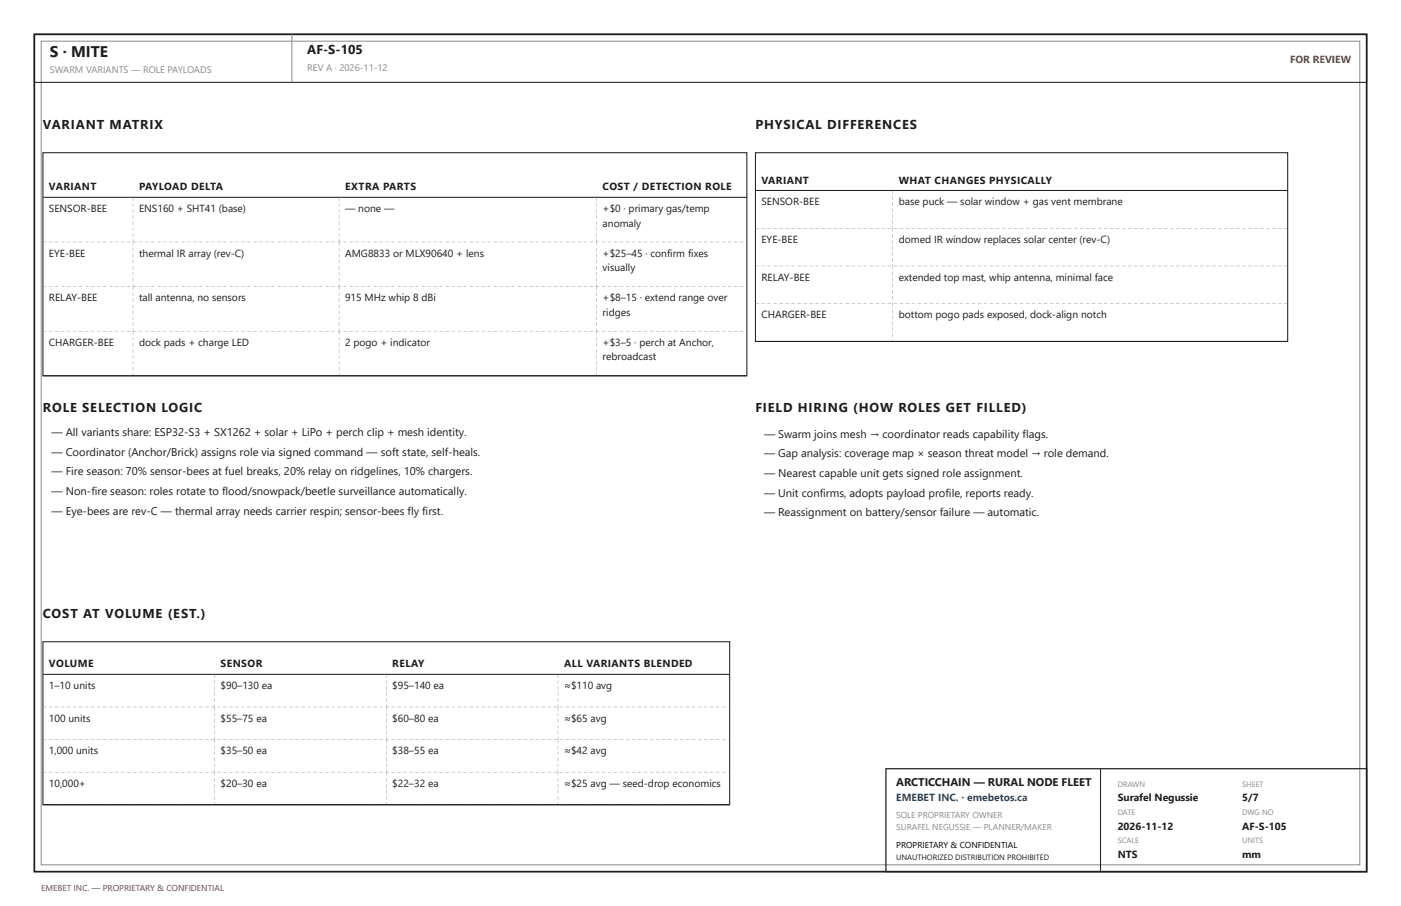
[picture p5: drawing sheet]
<svg xmlns="http://www.w3.org/2000/svg" width="432mm" height="279mm" viewBox="0 0 432 279" stroke-linecap="round" stroke-linejoin="round" font-family="sans-serif">
<defs><g id="words">
<text font-size="4.8" fill="#1c1c1c" x="15.3" y="17.5">S · MITE</text>
<g font-size="4" fill="#1c1c1c">
<text x="94.7" y="16.7">AF-S-105</text>
<text x="13.2" y="39.7">VARIANT MATRIX</text>
<text x="232.8" y="39.7">PHYSICAL DIFFERENCES</text>
<text x="13.2" y="127">ROLE SELECTION LOGIC</text>
<text x="232.8" y="127">FIELD HIRING (HOW ROLES GET FILLED)</text>
<text x="13.2" y="190.5">COST AT VOLUME (EST.)</text>
</g>
<g font-size="3.4" fill="#1c1c1c">
<text x="15.9" y="134.4">— All variants share: ESP32-S3 + SX1262 + solar + LiPo + perch clip + mesh identity.</text>
<text x="235.5" y="134.9">— Swarm joins mesh → coordinator reads capability flags.</text>
<text x="15.9" y="140.5">— Coordinator (Anchor/Brick) assigns role via signed command — soft state, self-heals.</text>
<text x="235.5" y="141">— Gap analysis: coverage map × season threat model → role demand.</text>
<text x="15.9" y="146.6">— Fire season: 70% sensor-bees at fuel breaks, 20% relay on ridgelines, 10% chargers.</text>
<text x="235.5" y="147.1">— Nearest capable unit gets signed role assignment.</text>
<text x="15.9" y="152.7">— Non-fire season: roles rotate to flood/snowpack/beetle surveillance automatically.</text>
<text x="235.5" y="153.2">— Unit confirms, adopts payload profile, reports ready.</text>
<text x="15.9" y="158.8">— Eye-bees are rev-C — thermal array needs carrier respin; sensor-bees fly first.</text>
<text x="235.5" y="159.3">— Reassignment on battery/sensor failure — automatic.</text>
<text x="276.2" y="242.4">ARCTICCHAIN — RURAL NODE FLEET</text>
</g>
<text font-size="3.2" fill="#b3261e" x="397.6" y="19.6">FOR REVIEW</text>
<g font-size="3.2" fill="#1c1c1c">
<text x="15.1" y="58.7">VARIANT</text>
<text x="42.9" y="58.7">PAYLOAD DELTA</text>
<text x="106.4" y="58.7">EXTRA PARTS</text>
<text x="185.7" y="58.7">COST / DETECTION ROLE</text>
<text x="234.7" y="56.6">VARIANT</text>
<text x="277" y="56.6">WHAT CHANGES PHYSICALLY</text>
<text x="15.1" y="65.4">SENSOR-BEE</text>
<text x="42.9" y="65.4">ENS160 + SHT41 (base)</text>
<text x="106.4" y="65.4">— none —</text>
<text x="185.7" y="65.4">+$0 · primary gas/temp</text>
<text x="234.7" y="63.2">SENSOR-BEE</text>
<text x="277" y="63.2">base puck — solar window + gas vent membrane</text>
<text x="185.7" y="69.8">anomaly</text>
<text x="234.7" y="74.9">EYE-BEE</text>
<text x="277" y="74.9">domed IR window replaces solar center (rev-C)</text>
<text x="15.1" y="79.1">EYE-BEE</text>
<text x="42.9" y="79.1">thermal IR array (rev-C)</text>
<text x="106.4" y="79.1">AMG8833 or MLX90640 + lens</text>
<text x="185.7" y="79.1">+$25–45 · confirm fixes</text>
<text x="185.7" y="83.6">visually</text>
<text x="234.7" y="86.5">RELAY-BEE</text>
<text x="277" y="86.5">extended top mast, whip antenna, minimal face</text>
<text x="15.1" y="92.9">RELAY-BEE</text>
<text x="42.9" y="92.9">tall antenna, no sensors</text>
<text x="106.4" y="92.9">915 MHz whip 8 dBi</text>
<text x="185.7" y="92.9">+$8–15 · extend range over</text>
<text x="185.7" y="97.4">ridges</text>
<text x="234.7" y="98.2">CHARGER-BEE</text>
<text x="277" y="98.2">bottom pogo pads exposed, dock-align notch</text>
<text x="15.1" y="106.6">CHARGER-BEE</text>
<text x="42.9" y="106.6">dock pads + charge LED</text>
<text x="106.4" y="106.6">2 pogo + indicator</text>
<text x="185.7" y="106.6">+$3–5 · perch at Anchor,</text>
<text x="185.7" y="111.1">rebroadcast</text>
<text x="15.1" y="205.8">VOLUME</text>
<text x="68" y="205.8">SENSOR</text>
<text x="120.9" y="205.8">RELAY</text>
<text x="173.8" y="205.8">ALL VARIANTS BLENDED</text>
<text x="15.1" y="212.5">1–10 units</text>
<text x="68" y="212.5">$90–130 ea</text>
<text x="120.9" y="212.5">$95–140 ea</text>
<text x="173.8" y="212.5">≈$110 avg</text>
<text x="15.1" y="222.5">100 units</text>
<text x="68" y="222.5">$55–75 ea</text>
<text x="120.9" y="222.5">$60–80 ea</text>
<text x="173.8" y="222.5">≈$65 avg</text>
<text x="15.1" y="232.6">1,000 units</text>
<text x="68" y="232.6">$35–50 ea</text>
<text x="120.9" y="232.6">$38–55 ea</text>
<text x="173.8" y="232.6">≈$42 avg</text>
<text x="15.1" y="242.6">10,000+</text>
<text x="68" y="242.6">$20–30 ea</text>
<text x="120.9" y="242.6">$22–32 ea</text>
<text x="173.8" y="242.6">≈$25 avg — seed-drop economics</text>
<text x="344.5" y="247.1">Surafel Negussie</text>
<text x="382.9" y="247.1">5/7</text>
<text x="344.5" y="255.9">2026-11-12</text>
<text x="382.9" y="255.9">AF-S-105</text>
<text x="344.5" y="264.6">NTS</text>
<text x="382.9" y="264.6">mm</text>
</g>
<text font-size="3.2" fill="#1a4f8a" x="276.2" y="247.1">EMEBET INC. · emebetos.ca</text>
<g font-size="2.9" fill="#8a8a8a">
<text x="15.3" y="22.5">SWARM VARIANTS — ROLE PAYLOADS</text>
<text x="94.7" y="22">REV A · 2026-11-12</text>
</g>
<g font-size="2.6" fill="#8a8a8a">
<text x="276.2" y="252.1">SOLE PROPRIETARY OWNER</text>
<text x="276.2" y="255.9">SURAFEL NEGUSSIE — PLANNER/MAKER</text>
</g>
<text font-size="2.6" x="276.2" y="261.4">PROPRIETARY &amp; CONFIDENTIAL</text>
<text font-size="2.6" fill="#b3261e" x="12.7" y="274.6">EMEBET INC. — PROPRIETARY &amp; CONFIDENTIAL</text>
<g font-size="2.4" fill="#8a8a8a">
<text x="344.5" y="242.6">DRAWN</text>
<text x="382.9" y="242.6">SHEET</text>
<text x="344.5" y="251.4">DATE</text>
<text x="382.9" y="251.4">DWG NO</text>
<text x="344.5" y="260.1">SCALE</text>
<text x="382.9" y="260.1">UNITS</text>
</g>
<text font-size="2.4" fill="#1c1c1c" x="276.2" y="265.1">UNAUTHORIZED DISTRIBUTION PROHIBITED</text>
</g></defs>
<path d="M10.6 10.6h410.6v258.2h-410.6z" fill="none" stroke="#1c1c1c" stroke-width=".53"/>
<path d="M12.7 12.7h406.4v254h-406.4zM90 10.6v14.8" fill="none" stroke="#8a8a8a" stroke-width=".31"/>
<path d="M10.6 10.6h410.6v14.8h-410.6zM13.2 47.1h217v68.8h-217zM13.2 60.9h217" fill="none" stroke="#1c1c1c" stroke-width=".32"/>
<g fill="#8a8a8a">
<path d="M40.9 60.9l.2 1zM40.9 62.7l.2 1.1zM40.9 64.6l.2 1zM40.9 66.4l.2 1.1zM40.9 68.3l.2 1zM40.9 70.1l.2 1.1zM40.9 72l.2 1zM40.9 73.8l.2 .8z"/>
<path d="M104.4 60.9l.2 1zM104.4 62.7l.2 1.1zM104.4 64.6l.2 1zM104.4 66.4l.2 1.1zM104.4 68.3l.2 1zM104.4 70.1l.2 1.1zM104.4 72l.2 1zM104.4 73.8l.2 .8z"/>
<path d="M183.8 60.9l.2 1zM183.8 62.7l.2 1.1zM183.8 64.6l.2 1zM183.8 66.4l.2 1.1zM183.8 68.3l.2 1zM183.8 70.1l.2 1.1zM183.8 72l.2 1zM183.8 73.8l.2 .8z"/>
<path d="M13.2 74.5l1.1 .2zM15.1 74.5l1 .2zM16.9 74.5l1.1 .2zM18.8 74.5l1 .2zM20.6 74.5l1.1 .2zM22.5 74.5l1 .2zM24.3 74.5l1.1 .2zM26.2 74.5l1.1 .2zM28 74.5l1.1 .2zM29.9 74.5l1.1 .2zM31.7 74.5l1.1 .2zM33.6 74.5l1.1 .2zM35.5 74.5l1 .2zM37.3 74.5l1.1 .2zM39.2 74.5l1 .2zM41 74.5l1.1 .2zM42.9 74.5l1 .2zM44.7 74.5l1.1 .2zM46.6 74.5l1 .2zM48.4 74.5l1.1 .2zM50.3 74.5l1 .2zM52.1 74.5l1.1 .2zM54 74.5l1 .2zM55.8 74.5l1.1 .2zM57.7 74.5l1 .2zM59.5 74.5l1.1 .2zM61.4 74.5l1 .2zM63.2 74.5l1.1 .2zM65.1 74.5l1 .2zM66.9 74.5l1.1 .2zM68.8 74.5l1 .2zM70.6 74.5l1.1 .2zM72.5 74.5l1.1 .2zM74.3 74.5l1.1 .2zM76.2 74.5l1.1 .2zM78.1 74.5l1 .2zM79.9 74.5l1.1 .2zM81.8 74.5l1 .2zM83.6 74.5l1.1 .2zM85.5 74.5l1 .2zM87.3 74.5l1.1 .2zM89.2 74.5l1 .2zM91 74.5l1.1 .2zM92.9 74.5l1 .2zM94.7 74.5l1.1 .2zM96.6 74.5l1 .2zM98.4 74.5l1.1 .2zM100.3 74.5l1 .2zM102.1 74.5l1.1 .2zM104 74.5l1 .2zM105.8 74.5l1.1 .2zM107.7 74.5l1 .2zM109.5 74.5l1.1 .2zM111.4 74.5l1 .2zM113.2 74.5l1.1 .2zM115.1 74.5l1.1 .2zM116.9 74.5l1.1 .2zM118.8 74.5l1.1 .2zM120.6 74.5l1.1 .2zM122.5 74.5l1.1 .2zM124.4 74.5l1 .2zM126.2 74.5l1.1 .2zM128.1 74.5l1 .2zM129.9 74.5l1.1 .2zM131.8 74.5l1 .2zM133.6 74.5l1.1 .2zM135.5 74.5l1 .2zM137.3 74.5l1.1 .2zM139.2 74.5l1 .2zM141 74.5l1.1 .2zM142.9 74.5l1 .2zM144.7 74.5l1.1 .2zM146.6 74.5l1 .2zM148.4 74.5l1.1 .2zM150.3 74.5l1 .2zM152.1 74.5l1.1 .2zM154 74.5l1 .2zM155.8 74.5l1.1 .2zM157.7 74.5l1 .2zM159.5 74.5l1.1 .2zM161.4 74.5l1.1 .2zM163.2 74.5l1.1 .2zM165.1 74.5l1.1 .2zM167 74.5l1 .2zM168.8 74.5l1.1 .2zM170.7 74.5l1 .2zM172.5 74.5l1.1 .2zM174.4 74.5l1 .2zM176.2 74.5l1.1 .2zM178.1 74.5l1 .2zM179.9 74.5l1.1 .2zM181.8 74.5l1 .2zM183.6 74.5l1.1 .2zM185.5 74.5l1 .2zM187.3 74.5l1.1 .2zM189.2 74.5l1 .2zM191 74.5l1.1 .2zM192.9 74.5l1 .2zM194.7 74.5l1.1 .2zM196.6 74.5l1 .2zM198.4 74.5l1.1 .2zM200.3 74.5l1 .2zM202.1 74.5l1.1 .2zM204 74.5l1.1 .2zM205.8 74.5l1.1 .2zM207.7 74.5l1.1 .2zM209.5 74.5l1.1 .2zM211.4 74.5l1.1 .2zM213.3 74.5l1 .2zM215.1 74.5l1.1 .2zM217 74.5l1 .2zM218.8 74.5l1.1 .2zM220.7 74.5l1 .2zM222.5 74.5l1.1 .2zM224.4 74.5l1 .2zM226.2 74.5l1.1 .2zM228.1 74.5l1 .2zM229.9 74.5l.3 .2z"/>
<path d="M40.9 74.6l.2 1.1zM40.9 76.5l.2 1zM40.9 78.3l.2 1.1zM40.9 80.2l.2 1zM40.9 82l.2 1.1zM40.9 83.9l.2 1zM40.9 85.7l.2 1.1zM40.9 87.6l.2 .8z"/>
<path d="M104.4 74.6l.2 1.1zM104.4 76.5l.2 1zM104.4 78.3l.2 1.1zM104.4 80.2l.2 1zM104.4 82l.2 1.1zM104.4 83.9l.2 1zM104.4 85.7l.2 1.1zM104.4 87.6l.2 .8z"/>
<path d="M183.8 74.6l.2 1.1zM183.8 76.5l.2 1zM183.8 78.3l.2 1.1zM183.8 80.2l.2 1zM183.8 82l.2 1.1zM183.8 83.9l.2 1zM183.8 85.7l.2 1.1zM183.8 87.6l.2 .8z"/>
<path d="M13.2 88.3l1.1 .1zM15.1 88.3l1 .1zM16.9 88.3l1.1 .1zM18.8 88.3l1 .1zM20.6 88.3l1.1 .1zM22.5 88.3l1 .1zM24.3 88.3l1.1 .1zM26.2 88.3l1.1 .1zM28 88.3l1.1 .1zM29.9 88.3l1.1 .1zM31.7 88.3l1.1 .1zM33.6 88.3l1.1 .1zM35.5 88.3l1 .1zM37.3 88.3l1.1 .1zM39.2 88.3l1 .1zM41 88.3l1.1 .1zM42.9 88.3l1 .1zM44.7 88.3l1.1 .1zM46.6 88.3l1 .1zM48.4 88.3l1.1 .1zM50.3 88.3l1 .1zM52.1 88.3l1.1 .1zM54 88.3l1 .1zM55.8 88.3l1.1 .1zM57.7 88.3l1 .1zM59.5 88.3l1.1 .1zM61.4 88.3l1 .1zM63.2 88.3l1.1 .1zM65.1 88.3l1 .1zM66.9 88.3l1.1 .1zM68.8 88.3l1 .1zM70.6 88.3l1.1 .1zM72.5 88.3l1.1 .1zM74.3 88.3l1.1 .1zM76.2 88.3l1.1 .1zM78.1 88.3l1 .1zM79.9 88.3l1.1 .1zM81.8 88.3l1 .1zM83.6 88.3l1.1 .1zM85.5 88.3l1 .1zM87.3 88.3l1.1 .1zM89.2 88.3l1 .1zM91 88.3l1.1 .1zM92.9 88.3l1 .1zM94.7 88.3l1.1 .1zM96.6 88.3l1 .1zM98.4 88.3l1.1 .1zM100.3 88.3l1 .1zM102.1 88.3l1.1 .1zM104 88.3l1 .1zM105.8 88.3l1.1 .1zM107.7 88.3l1 .1zM109.5 88.3l1.1 .1zM111.4 88.3l1 .1zM113.2 88.3l1.1 .1zM115.1 88.3l1.1 .1zM116.9 88.3l1.1 .1zM118.8 88.3l1.1 .1zM120.6 88.3l1.1 .1zM122.5 88.3l1.1 .1zM124.4 88.3l1 .1zM126.2 88.3l1.1 .1zM128.1 88.3l1 .1zM129.9 88.3l1.1 .1zM131.8 88.3l1 .1zM133.6 88.3l1.1 .1zM135.5 88.3l1 .1zM137.3 88.3l1.1 .1zM139.2 88.3l1 .1zM141 88.3l1.1 .1zM142.9 88.3l1 .1zM144.7 88.3l1.1 .1zM146.6 88.3l1 .1zM148.4 88.3l1.1 .1zM150.3 88.3l1 .1zM152.1 88.3l1.1 .1zM154 88.3l1 .1zM155.8 88.3l1.1 .1zM157.7 88.3l1 .1zM159.5 88.3l1.1 .1zM161.4 88.3l1.1 .1zM163.2 88.3l1.1 .1zM165.1 88.3l1.1 .1zM167 88.3l1 .1zM168.8 88.3l1.1 .1zM170.7 88.3l1 .1zM172.5 88.3l1.1 .1zM174.4 88.3l1 .1zM176.2 88.3l1.1 .1zM178.1 88.3l1 .1zM179.9 88.3l1.1 .1zM181.8 88.3l1 .1zM183.6 88.3l1.1 .1zM185.5 88.3l1 .1zM187.3 88.3l1.1 .1zM189.2 88.3l1 .1zM191 88.3l1.1 .1zM192.9 88.3l1 .1zM194.7 88.3l1.1 .1zM196.6 88.3l1 .1zM198.4 88.3l1.1 .1zM200.3 88.3l1 .1zM202.1 88.3l1.1 .1zM204 88.3l1.1 .1zM205.8 88.3l1.1 .1zM207.7 88.3l1.1 .1zM209.5 88.3l1.1 .1zM211.4 88.3l1.1 .1zM213.3 88.3l1 .1zM215.1 88.3l1.1 .1zM217 88.3l1 .1zM218.8 88.3l1.1 .1zM220.7 88.3l1 .1zM222.5 88.3l1.1 .1zM224.4 88.3l1 .1zM226.2 88.3l1.1 .1zM228.1 88.3l1 .1zM229.9 88.3l.3 .1z"/>
<path d="M40.9 88.4l.2 1zM40.9 90.2l.2 1.1zM40.9 92.1l.2 1zM40.9 93.9l.2 1.1zM40.9 95.8l.2 1zM40.9 97.6l.2 1.1zM40.9 99.5l.2 1zM40.9 101.3l.2 .8z"/>
<path d="M104.4 88.4l.2 1zM104.4 90.2l.2 1.1zM104.4 92.1l.2 1zM104.4 93.9l.2 1.1zM104.4 95.8l.2 1zM104.4 97.6l.2 1.1zM104.4 99.5l.2 1zM104.4 101.3l.2 .8z"/>
<path d="M183.8 88.4l.2 1zM183.8 90.2l.2 1.1zM183.8 92.1l.2 1zM183.8 93.9l.2 1.1zM183.8 95.8l.2 1zM183.8 97.6l.2 1.1zM183.8 99.5l.2 1zM183.8 101.3l.2 .8z"/>
<path d="M13.2 102.1l1.1 .1zM15.1 102.1l1 .1zM16.9 102.1l1.1 .1zM18.8 102.1l1 .1zM20.6 102.1l1.1 .1zM22.5 102.1l1 .1zM24.3 102.1l1.1 .1zM26.2 102.1l1.1 .1zM28 102.1l1.1 .1zM29.9 102.1l1.1 .1zM31.7 102.1l1.1 .1zM33.6 102.1l1.1 .1zM35.5 102.1l1 .1zM37.3 102.1l1.1 .1zM39.2 102.1l1 .1zM41 102.1l1.1 .1zM42.9 102.1l1 .1zM44.7 102.1l1.1 .1zM46.6 102.1l1 .1zM48.4 102.1l1.1 .1zM50.3 102.1l1 .1zM52.1 102.1l1.1 .1zM54 102.1l1 .1zM55.8 102.1l1.1 .1zM57.7 102.1l1 .1zM59.5 102.1l1.1 .1zM61.4 102.1l1 .1zM63.2 102.1l1.1 .1zM65.1 102.1l1 .1zM66.9 102.1l1.1 .1zM68.8 102.1l1 .1zM70.6 102.1l1.1 .1zM72.5 102.1l1.1 .1zM74.3 102.1l1.1 .1zM76.2 102.1l1.1 .1zM78.1 102.1l1 .1zM79.9 102.1l1.1 .1zM81.8 102.1l1 .1zM83.6 102.1l1.1 .1zM85.5 102.1l1 .1zM87.3 102.1l1.1 .1zM89.2 102.1l1 .1zM91 102.1l1.1 .1zM92.9 102.1l1 .1zM94.7 102.1l1.1 .1zM96.6 102.1l1 .1zM98.4 102.1l1.1 .1zM100.3 102.1l1 .1zM102.1 102.1l1.1 .1zM104 102.1l1 .1zM105.8 102.1l1.1 .1zM107.7 102.1l1 .1zM109.5 102.1l1.1 .1zM111.4 102.1l1 .1zM113.2 102.1l1.1 .1zM115.1 102.1l1.1 .1zM116.9 102.1l1.1 .1zM118.8 102.1l1.1 .1zM120.6 102.1l1.1 .1zM122.5 102.1l1.1 .1zM124.4 102.1l1 .1zM126.2 102.1l1.1 .1zM128.1 102.1l1 .1zM129.9 102.1l1.1 .1zM131.8 102.1l1 .1zM133.6 102.1l1.1 .1zM135.5 102.1l1 .1zM137.3 102.1l1.1 .1zM139.2 102.1l1 .1zM141 102.1l1.1 .1zM142.9 102.1l1 .1zM144.7 102.1l1.1 .1zM146.6 102.1l1 .1zM148.4 102.1l1.1 .1zM150.3 102.1l1 .1zM152.1 102.1l1.1 .1zM154 102.1l1 .1zM155.8 102.1l1.1 .1zM157.7 102.1l1 .1zM159.5 102.1l1.1 .1zM161.4 102.1l1.1 .1zM163.2 102.1l1.1 .1zM165.1 102.1l1.1 .1zM167 102.1l1 .1zM168.8 102.1l1.1 .1zM170.7 102.1l1 .1zM172.5 102.1l1.1 .1zM174.4 102.1l1 .1zM176.2 102.1l1.1 .1zM178.1 102.1l1 .1zM179.9 102.1l1.1 .1zM181.8 102.1l1 .1zM183.6 102.1l1.1 .1zM185.5 102.1l1 .1zM187.3 102.1l1.1 .1zM189.2 102.1l1 .1zM191 102.1l1.1 .1zM192.9 102.1l1 .1zM194.7 102.1l1.1 .1zM196.6 102.1l1 .1zM198.4 102.1l1.1 .1zM200.3 102.1l1 .1zM202.1 102.1l1.1 .1zM204 102.1l1.1 .1zM205.8 102.1l1.1 .1zM207.7 102.1l1.1 .1zM209.5 102.1l1.1 .1zM211.4 102.1l1.1 .1zM213.3 102.1l1 .1zM215.1 102.1l1.1 .1zM217 102.1l1 .1zM218.8 102.1l1.1 .1zM220.7 102.1l1 .1zM222.5 102.1l1.1 .1zM224.4 102.1l1 .1zM226.2 102.1l1.1 .1zM228.1 102.1l1 .1zM229.9 102.1l.3 .1z"/>
<path d="M40.9 102.1l.2 1.1zM40.9 104l.2 1zM40.9 105.8l.2 1.1zM40.9 107.7l.2 1zM40.9 109.5l.2 1.1zM40.9 111.4l.2 1zM40.9 113.2l.2 1.1zM40.9 115.1l.2 .8z"/>
<path d="M104.4 102.1l.2 1.1zM104.4 104l.2 1zM104.4 105.8l.2 1.1zM104.4 107.7l.2 1zM104.4 109.5l.2 1.1zM104.4 111.4l.2 1zM104.4 113.2l.2 1.1zM104.4 115.1l.2 .8z"/>
<path d="M183.8 102.1l.2 1.1zM183.8 104l.2 1zM183.8 105.8l.2 1.1zM183.8 107.7l.2 1zM183.8 109.5l.2 1.1zM183.8 111.4l.2 1zM183.8 113.2l.2 1.1zM183.8 115.1l.2 .8z"/>
<path d="M13.2 115.8l1.1 .2zM15.1 115.8l1 .2zM16.9 115.8l1.1 .2zM18.8 115.8l1 .2zM20.6 115.8l1.1 .2zM22.5 115.8l1 .2zM24.3 115.8l1.1 .2zM26.2 115.8l1.1 .2zM28 115.8l1.1 .2zM29.9 115.8l1.1 .2zM31.7 115.8l1.1 .2zM33.6 115.8l1.1 .2zM35.5 115.8l1 .2zM37.3 115.8l1.1 .2zM39.2 115.8l1 .2zM41 115.8l1.1 .2zM42.9 115.8l1 .2zM44.7 115.8l1.1 .2zM46.6 115.8l1 .2zM48.4 115.8l1.1 .2zM50.3 115.8l1 .2zM52.1 115.8l1.1 .2zM54 115.8l1 .2zM55.8 115.8l1.1 .2zM57.7 115.8l1 .2zM59.5 115.8l1.1 .2zM61.4 115.8l1 .2zM63.2 115.8l1.1 .2zM65.1 115.8l1 .2zM66.9 115.8l1.1 .2zM68.8 115.8l1 .2zM70.6 115.8l1.1 .2zM72.5 115.8l1.1 .2zM74.3 115.8l1.1 .2zM76.2 115.8l1.1 .2zM78.1 115.8l1 .2zM79.9 115.8l1.1 .2zM81.8 115.8l1 .2zM83.6 115.8l1.1 .2zM85.5 115.8l1 .2zM87.3 115.8l1.1 .2zM89.2 115.8l1 .2zM91 115.8l1.1 .2zM92.9 115.8l1 .2zM94.7 115.8l1.1 .2zM96.6 115.8l1 .2zM98.4 115.8l1.1 .2zM100.3 115.8l1 .2zM102.1 115.8l1.1 .2zM104 115.8l1 .2zM105.8 115.8l1.1 .2zM107.7 115.8l1 .2zM109.5 115.8l1.1 .2zM111.4 115.8l1 .2zM113.2 115.8l1.1 .2zM115.1 115.8l1.1 .2zM116.9 115.8l1.1 .2zM118.8 115.8l1.1 .2zM120.6 115.8l1.1 .2zM122.5 115.8l1.1 .2zM124.4 115.8l1 .2zM126.2 115.8l1.1 .2zM128.1 115.8l1 .2zM129.9 115.8l1.1 .2zM131.8 115.8l1 .2zM133.6 115.8l1.1 .2zM135.5 115.8l1 .2zM137.3 115.8l1.1 .2zM139.2 115.8l1 .2zM141 115.8l1.1 .2zM142.9 115.8l1 .2zM144.7 115.8l1.1 .2zM146.6 115.8l1 .2zM148.4 115.8l1.1 .2zM150.3 115.8l1 .2zM152.1 115.8l1.1 .2zM154 115.8l1 .2zM155.8 115.8l1.1 .2zM157.7 115.8l1 .2zM159.5 115.8l1.1 .2zM161.4 115.8l1.1 .2zM163.2 115.8l1.1 .2zM165.1 115.8l1.1 .2zM167 115.8l1 .2zM168.8 115.8l1.1 .2zM170.7 115.8l1 .2zM172.5 115.8l1.1 .2zM174.4 115.8l1 .2zM176.2 115.8l1.1 .2zM178.1 115.8l1 .2zM179.9 115.8l1.1 .2zM181.8 115.8l1 .2zM183.6 115.8l1.1 .2zM185.5 115.8l1 .2zM187.3 115.8l1.1 .2zM189.2 115.8l1 .2zM191 115.8l1.1 .2zM192.9 115.8l1 .2zM194.7 115.8l1.1 .2zM196.6 115.8l1 .2zM198.4 115.8l1.1 .2zM200.3 115.8l1 .2zM202.1 115.8l1.1 .2zM204 115.8l1.1 .2zM205.8 115.8l1.1 .2zM207.7 115.8l1.1 .2zM209.5 115.8l1.1 .2zM211.4 115.8l1.1 .2zM213.3 115.8l1 .2zM215.1 115.8l1.1 .2zM217 115.8l1 .2zM218.8 115.8l1.1 .2zM220.7 115.8l1 .2zM222.5 115.8l1.1 .2zM224.4 115.8l1 .2zM226.2 115.8l1.1 .2zM228.1 115.8l1 .2zM229.9 115.8l.3 .2z"/>
</g>
<path d="M13.2 115.9h217M13.2 197.9h211.7v50.3h-211.7zM13.2 208h211.7" fill="none" stroke="#1c1c1c" stroke-width=".32"/>
<g fill="#8a8a8a">
<path d="M66.1 208l.1 1zM66.1 209.8l.1 1.1zM66.1 211.7l.1 1zM66.1 213.5l.1 1.1zM66.1 215.4l.1 1zM66.1 217.2l.1 .8z"/>
<path d="M119 208l.1 1zM119 209.8l.1 1.1zM119 211.7l.1 1zM119 213.5l.1 1.1zM119 215.4l.1 1zM119 217.2l.1 .8z"/>
<path d="M171.9 208l.1 1zM171.9 209.8l.1 1.1zM171.9 211.7l.1 1zM171.9 213.5l.1 1.1zM171.9 215.4l.1 1zM171.9 217.2l.1 .8z"/>
<path d="M13.2 218l1.1 .1zM15.1 218l1 .1zM16.9 218l1.1 .1zM18.8 218l1 .1zM20.6 218l1.1 .1zM22.5 218l1 .1zM24.3 218l1.1 .1zM26.2 218l1.1 .1zM28 218l1.1 .1zM29.9 218l1.1 .1zM31.7 218l1.1 .1zM33.6 218l1.1 .1zM35.5 218l1 .1zM37.3 218l1.1 .1zM39.2 218l1 .1zM41 218l1.1 .1zM42.9 218l1 .1zM44.7 218l1.1 .1zM46.6 218l1 .1zM48.4 218l1.1 .1zM50.3 218l1 .1zM52.1 218l1.1 .1zM54 218l1 .1zM55.8 218l1.1 .1zM57.7 218l1 .1zM59.5 218l1.1 .1zM61.4 218l1 .1zM63.2 218l1.1 .1zM65.1 218l1 .1zM66.9 218l1.1 .1zM68.8 218l1 .1zM70.6 218l1.1 .1zM72.5 218l1.1 .1zM74.3 218l1.1 .1zM76.2 218l1.1 .1zM78.1 218l1 .1zM79.9 218l1.1 .1zM81.8 218l1 .1zM83.6 218l1.1 .1zM85.5 218l1 .1zM87.3 218l1.1 .1zM89.2 218l1 .1zM91 218l1.1 .1zM92.9 218l1 .1zM94.7 218l1.1 .1zM96.6 218l1 .1zM98.4 218l1.1 .1zM100.3 218l1 .1zM102.1 218l1.1 .1zM104 218l1 .1zM105.8 218l1.1 .1zM107.7 218l1 .1zM109.5 218l1.1 .1zM111.4 218l1 .1zM113.2 218l1.1 .1zM115.1 218l1.1 .1zM116.9 218l1.1 .1zM118.8 218l1.1 .1zM120.6 218l1.1 .1zM122.5 218l1.1 .1zM124.4 218l1 .1zM126.2 218l1.1 .1zM128.1 218l1 .1zM129.9 218l1.1 .1zM131.8 218l1 .1zM133.6 218l1.1 .1zM135.5 218l1 .1zM137.3 218l1.1 .1zM139.2 218l1 .1zM141 218l1.1 .1zM142.9 218l1 .1zM144.7 218l1.1 .1zM146.6 218l1 .1zM148.4 218l1.1 .1zM150.3 218l1 .1zM152.1 218l1.1 .1zM154 218l1 .1zM155.8 218l1.1 .1zM157.7 218l1 .1zM159.5 218l1.1 .1zM161.4 218l1.1 .1zM163.2 218l1.1 .1zM165.1 218l1.1 .1zM167 218l1 .1zM168.8 218l1.1 .1zM170.7 218l1 .1zM172.5 218l1.1 .1zM174.4 218l1 .1zM176.2 218l1.1 .1zM178.1 218l1 .1zM179.9 218l1.1 .1zM181.8 218l1 .1zM183.6 218l1.1 .1zM185.5 218l1 .1zM187.3 218l1.1 .1zM189.2 218l1 .1zM191 218l1.1 .1zM192.9 218l1 .1zM194.7 218l1.1 .1zM196.6 218l1 .1zM198.4 218l1.1 .1zM200.3 218l1 .1zM202.1 218l1.1 .1zM204 218l1.1 .1zM205.8 218l1.1 .1zM207.7 218l1.1 .1zM209.5 218l1.1 .1zM211.4 218l1.1 .1zM213.3 218l1 .1zM215.1 218l1.1 .1zM217 218l1 .1zM218.8 218l1.1 .1zM220.7 218l1 .1zM222.5 218l1.1 .1zM224.4 218l.5 .1z"/>
<path d="M66.1 218l.1 1.1zM66.1 219.9l.1 1zM66.1 221.7l.1 1.1zM66.1 223.6l.1 1zM66.1 225.4l.1 1.1zM66.1 227.3l.1 .8z"/>
<path d="M119 218l.1 1.1zM119 219.9l.1 1zM119 221.7l.1 1.1zM119 223.6l.1 1zM119 225.4l.1 1.1zM119 227.3l.1 .8z"/>
<path d="M171.9 218l.1 1.1zM171.9 219.9l.1 1zM171.9 221.7l.1 1.1zM171.9 223.6l.1 1zM171.9 225.4l.1 1.1zM171.9 227.3l.1 .8z"/>
<path d="M13.2 228l1.1 .1zM15.1 228l1 .1zM16.9 228l1.1 .1zM18.8 228l1 .1zM20.6 228l1.1 .1zM22.5 228l1 .1zM24.3 228l1.1 .1zM26.2 228l1.1 .1zM28 228l1.1 .1zM29.9 228l1.1 .1zM31.7 228l1.1 .1zM33.6 228l1.1 .1zM35.5 228l1 .1zM37.3 228l1.1 .1zM39.2 228l1 .1zM41 228l1.1 .1zM42.9 228l1 .1zM44.7 228l1.1 .1zM46.6 228l1 .1zM48.4 228l1.1 .1zM50.3 228l1 .1zM52.1 228l1.1 .1zM54 228l1 .1zM55.8 228l1.1 .1zM57.7 228l1 .1zM59.5 228l1.1 .1zM61.4 228l1 .1zM63.2 228l1.1 .1zM65.1 228l1 .1zM66.9 228l1.1 .1zM68.8 228l1 .1zM70.6 228l1.1 .1zM72.5 228l1.1 .1zM74.3 228l1.1 .1zM76.2 228l1.1 .1zM78.1 228l1 .1zM79.9 228l1.1 .1zM81.8 228l1 .1zM83.6 228l1.1 .1zM85.5 228l1 .1zM87.3 228l1.1 .1zM89.2 228l1 .1zM91 228l1.1 .1zM92.9 228l1 .1zM94.7 228l1.1 .1zM96.6 228l1 .1zM98.4 228l1.1 .1zM100.3 228l1 .1zM102.1 228l1.1 .1zM104 228l1 .1zM105.8 228l1.1 .1zM107.7 228l1 .1zM109.5 228l1.1 .1zM111.4 228l1 .1zM113.2 228l1.1 .1zM115.1 228l1.1 .1zM116.9 228l1.1 .1zM118.8 228l1.1 .1zM120.6 228l1.1 .1zM122.5 228l1.1 .1zM124.4 228l1 .1zM126.2 228l1.1 .1zM128.1 228l1 .1zM129.9 228l1.1 .1zM131.8 228l1 .1zM133.6 228l1.1 .1zM135.5 228l1 .1zM137.3 228l1.1 .1zM139.2 228l1 .1zM141 228l1.1 .1zM142.9 228l1 .1zM144.7 228l1.1 .1zM146.6 228l1 .1zM148.4 228l1.1 .1zM150.3 228l1 .1zM152.1 228l1.1 .1zM154 228l1 .1zM155.8 228l1.1 .1zM157.7 228l1 .1zM159.5 228l1.1 .1zM161.4 228l1.1 .1zM163.2 228l1.1 .1zM165.1 228l1.1 .1zM167 228l1 .1zM168.8 228l1.1 .1zM170.7 228l1 .1zM172.5 228l1.1 .1zM174.4 228l1 .1zM176.2 228l1.1 .1zM178.1 228l1 .1zM179.9 228l1.1 .1zM181.8 228l1 .1zM183.6 228l1.1 .1zM185.5 228l1 .1zM187.3 228l1.1 .1zM189.2 228l1 .1zM191 228l1.1 .1zM192.9 228l1 .1zM194.7 228l1.1 .1zM196.6 228l1 .1zM198.4 228l1.1 .1zM200.3 228l1 .1zM202.1 228l1.1 .1zM204 228l1.1 .1zM205.8 228l1.1 .1zM207.7 228l1.1 .1zM209.5 228l1.1 .1zM211.4 228l1.1 .1zM213.3 228l1 .1zM215.1 228l1.1 .1zM217 228l1 .1zM218.8 228l1.1 .1zM220.7 228l1 .1zM222.5 228l1.1 .1zM224.4 228l.5 .1z"/>
<path d="M66.1 228.1l.1 1zM66.1 229.9l.1 1.1zM66.1 231.8l.1 1zM66.1 233.6l.1 1.1zM66.1 235.5l.1 1zM66.1 237.3l.1 .8z"/>
<path d="M119 228.1l.1 1zM119 229.9l.1 1.1zM119 231.8l.1 1zM119 233.6l.1 1.1zM119 235.5l.1 1zM119 237.3l.1 .8z"/>
<path d="M171.9 228.1l.1 1zM171.9 229.9l.1 1.1zM171.9 231.8l.1 1zM171.9 233.6l.1 1.1zM171.9 235.5l.1 1zM171.9 237.3l.1 .8z"/>
<path d="M13.2 238.1l1.1 .1zM15.1 238.1l1 .1zM16.9 238.1l1.1 .1zM18.8 238.1l1 .1zM20.6 238.1l1.1 .1zM22.5 238.1l1 .1zM24.3 238.1l1.1 .1zM26.2 238.1l1.1 .1zM28 238.1l1.1 .1zM29.9 238.1l1.1 .1zM31.7 238.1l1.1 .1zM33.6 238.1l1.1 .1zM35.5 238.1l1 .1zM37.3 238.1l1.1 .1zM39.2 238.1l1 .1zM41 238.1l1.1 .1zM42.9 238.1l1 .1zM44.7 238.1l1.1 .1zM46.6 238.1l1 .1zM48.4 238.1l1.1 .1zM50.3 238.1l1 .1zM52.1 238.1l1.1 .1zM54 238.1l1 .1zM55.8 238.1l1.1 .1zM57.7 238.1l1 .1zM59.5 238.1l1.1 .1zM61.4 238.1l1 .1zM63.2 238.1l1.1 .1zM65.1 238.1l1 .1zM66.9 238.1l1.1 .1zM68.8 238.1l1 .1zM70.6 238.1l1.1 .1zM72.5 238.1l1.1 .1zM74.3 238.1l1.1 .1zM76.2 238.1l1.1 .1zM78.1 238.1l1 .1zM79.9 238.1l1.1 .1zM81.8 238.1l1 .1zM83.6 238.1l1.1 .1zM85.5 238.1l1 .1zM87.3 238.1l1.1 .1zM89.2 238.1l1 .1zM91 238.1l1.1 .1zM92.9 238.1l1 .1zM94.7 238.1l1.1 .1zM96.6 238.1l1 .1zM98.4 238.1l1.1 .1zM100.3 238.1l1 .1zM102.1 238.1l1.1 .1zM104 238.1l1 .1zM105.8 238.1l1.1 .1zM107.7 238.1l1 .1zM109.5 238.1l1.1 .1zM111.4 238.1l1 .1zM113.2 238.1l1.1 .1zM115.1 238.1l1.1 .1zM116.9 238.1l1.1 .1zM118.8 238.1l1.1 .1zM120.6 238.1l1.1 .1zM122.5 238.1l1.1 .1zM124.4 238.1l1 .1zM126.2 238.1l1.1 .1zM128.1 238.1l1 .1zM129.9 238.1l1.1 .1zM131.8 238.1l1 .1zM133.6 238.1l1.1 .1zM135.5 238.1l1 .1zM137.3 238.1l1.1 .1zM139.2 238.1l1 .1zM141 238.1l1.1 .1zM142.9 238.1l1 .1zM144.7 238.1l1.1 .1zM146.6 238.1l1 .1zM148.4 238.1l1.1 .1zM150.3 238.1l1 .1zM152.1 238.1l1.1 .1zM154 238.1l1 .1zM155.8 238.1l1.1 .1zM157.7 238.1l1 .1zM159.5 238.1l1.1 .1zM161.4 238.1l1.1 .1zM163.2 238.1l1.1 .1zM165.1 238.1l1.1 .1zM167 238.1l1 .1zM168.8 238.1l1.1 .1zM170.7 238.1l1 .1zM172.5 238.1l1.1 .1zM174.4 238.1l1 .1zM176.2 238.1l1.1 .1zM178.1 238.1l1 .1zM179.9 238.1l1.1 .1zM181.8 238.1l1 .1zM183.6 238.1l1.1 .1zM185.5 238.1l1 .1zM187.3 238.1l1.1 .1zM189.2 238.1l1 .1zM191 238.1l1.1 .1zM192.9 238.1l1 .1zM194.7 238.1l1.1 .1zM196.6 238.1l1 .1zM198.4 238.1l1.1 .1zM200.3 238.1l1 .1zM202.1 238.1l1.1 .1zM204 238.1l1.1 .1zM205.8 238.1l1.1 .1zM207.7 238.1l1.1 .1zM209.5 238.1l1.1 .1zM211.4 238.1l1.1 .1zM213.3 238.1l1 .1zM215.1 238.1l1.1 .1zM217 238.1l1 .1zM218.8 238.1l1.1 .1zM220.7 238.1l1 .1zM222.5 238.1l1.1 .1zM224.4 238.1l.5 .1z"/>
<path d="M66.1 238.1l.1 1.1zM66.1 240l.1 1zM66.1 241.8l.1 1.1zM66.1 243.7l.1 1zM66.1 245.5l.1 1.1zM66.1 247.4l.1 .8z"/>
<path d="M119 238.1l.1 1.1zM119 240l.1 1zM119 241.8l.1 1.1zM119 243.7l.1 1zM119 245.5l.1 1.1zM119 247.4l.1 .8z"/>
<path d="M171.9 238.1l.1 1.1zM171.9 240l.1 1zM171.9 241.8l.1 1.1zM171.9 243.7l.1 1zM171.9 245.5l.1 1.1zM171.9 247.4l.1 .8z"/>
<path d="M13.2 248.1l1.1 .1zM15.1 248.1l1 .1zM16.9 248.1l1.1 .1zM18.8 248.1l1 .1zM20.6 248.1l1.1 .1zM22.5 248.1l1 .1zM24.3 248.1l1.1 .1zM26.2 248.1l1.1 .1zM28 248.1l1.1 .1zM29.9 248.1l1.1 .1zM31.7 248.1l1.1 .1zM33.6 248.1l1.1 .1zM35.5 248.1l1 .1zM37.3 248.1l1.1 .1zM39.2 248.1l1 .1zM41 248.1l1.1 .1zM42.9 248.1l1 .1zM44.7 248.1l1.1 .1zM46.6 248.1l1 .1zM48.4 248.1l1.1 .1zM50.3 248.1l1 .1zM52.1 248.1l1.1 .1zM54 248.1l1 .1zM55.8 248.1l1.1 .1zM57.7 248.1l1 .1zM59.5 248.1l1.1 .1zM61.4 248.1l1 .1zM63.2 248.1l1.1 .1zM65.1 248.1l1 .1zM66.9 248.1l1.1 .1zM68.8 248.1l1 .1zM70.6 248.1l1.1 .1zM72.5 248.1l1.1 .1zM74.3 248.1l1.1 .1zM76.2 248.1l1.1 .1zM78.1 248.1l1 .1zM79.9 248.1l1.1 .1zM81.8 248.1l1 .1zM83.6 248.1l1.1 .1zM85.5 248.1l1 .1zM87.3 248.1l1.1 .1zM89.2 248.1l1 .1zM91 248.1l1.1 .1zM92.9 248.1l1 .1zM94.7 248.1l1.1 .1zM96.6 248.1l1 .1zM98.4 248.1l1.1 .1zM100.3 248.1l1 .1zM102.1 248.1l1.1 .1zM104 248.1l1 .1zM105.8 248.1l1.1 .1zM107.7 248.1l1 .1zM109.5 248.1l1.1 .1zM111.4 248.1l1 .1zM113.2 248.1l1.1 .1zM115.1 248.1l1.1 .1zM116.9 248.1l1.1 .1zM118.8 248.1l1.1 .1zM120.6 248.1l1.1 .1zM122.5 248.1l1.1 .1zM124.4 248.1l1 .1zM126.2 248.1l1.1 .1zM128.1 248.1l1 .1zM129.9 248.1l1.1 .1zM131.8 248.1l1 .1zM133.6 248.1l1.1 .1zM135.5 248.1l1 .1zM137.3 248.1l1.1 .1zM139.2 248.1l1 .1zM141 248.1l1.1 .1zM142.9 248.1l1 .1zM144.7 248.1l1.1 .1zM146.6 248.1l1 .1zM148.4 248.1l1.1 .1zM150.3 248.1l1 .1zM152.1 248.1l1.1 .1zM154 248.1l1 .1zM155.8 248.1l1.1 .1zM157.7 248.1l1 .1zM159.5 248.1l1.1 .1zM161.4 248.1l1.1 .1zM163.2 248.1l1.1 .1zM165.1 248.1l1.1 .1zM167 248.1l1 .1zM168.8 248.1l1.1 .1zM170.7 248.1l1 .1zM172.5 248.1l1.1 .1zM174.4 248.1l1 .1zM176.2 248.1l1.1 .1zM178.1 248.1l1 .1zM179.9 248.1l1.1 .1zM181.8 248.1l1 .1zM183.6 248.1l1.1 .1zM185.5 248.1l1 .1zM187.3 248.1l1.1 .1zM189.2 248.1l1 .1zM191 248.1l1.1 .1zM192.9 248.1l1 .1zM194.7 248.1l1.1 .1zM196.6 248.1l1 .1zM198.4 248.1l1.1 .1zM200.3 248.1l1 .1zM202.1 248.1l1.1 .1zM204 248.1l1.1 .1zM205.8 248.1l1.1 .1zM207.7 248.1l1.1 .1zM209.5 248.1l1.1 .1zM211.4 248.1l1.1 .1zM213.3 248.1l1 .1zM215.1 248.1l1.1 .1zM217 248.1l1 .1zM218.8 248.1l1.1 .1zM220.7 248.1l1 .1zM222.5 248.1l1.1 .1zM224.4 248.1l.5 .1z"/>
</g>
<path d="M232.8 47.1h164.1v58.2h-164.1zM232.8 58.7h164.1M13.2 248.2h211.7" fill="none" stroke="#1c1c1c" stroke-width=".32"/>
<g fill="#8a8a8a">
<path d="M275.1 58.7l.1 1.1zM275.1 60.6l.1 1zM275.1 62.4l.1 1.1zM275.1 64.3l.1 1.1zM275.1 66.1l.1 1.1zM275.1 68l.1 1.1zM275.1 69.8l.1 .6z"/>
<path d="M232.8 70.3l1.1 .1zM234.7 70.3l1 .1zM236.5 70.3l1.1 .1zM238.4 70.3l1 .1zM240.2 70.3l1.1 .1zM242.1 70.3l1.1 .1zM243.9 70.3l1.1 .1zM245.8 70.3l1.1 .1zM247.6 70.3l1.1 .1zM249.5 70.3l1.1 .1zM251.4 70.3l1 .1zM253.2 70.3l1.1 .1zM255.1 70.3l1 .1zM256.9 70.3l1.1 .1zM258.8 70.3l1 .1zM260.6 70.3l1.1 .1zM262.5 70.3l1 .1zM264.3 70.3l1.1 .1zM266.2 70.3l1 .1zM268 70.3l1.1 .1zM269.9 70.3l1 .1zM271.7 70.3l1.1 .1zM273.6 70.3l1 .1zM275.4 70.3l1.1 .1zM277.3 70.3l1 .1zM279.1 70.3l1.1 .1zM281 70.3l1 .1zM282.8 70.3l1.1 .1zM284.7 70.3l1 .1zM286.5 70.3l1.1 .1zM288.4 70.3l1.1 .1zM290.2 70.3l1.1 .1zM292.1 70.3l1.1 .1zM294 70.3l1 .1zM295.8 70.3l1.1 .1zM297.7 70.3l1 .1zM299.5 70.3l1.1 .1zM301.4 70.3l1 .1zM303.2 70.3l1.1 .1zM305.1 70.3l1 .1zM306.9 70.3l1.1 .1zM308.8 70.3l1 .1zM310.6 70.3l1.1 .1zM312.5 70.3l1 .1zM314.3 70.3l1.1 .1zM316.2 70.3l1 .1zM318 70.3l1.1 .1zM319.9 70.3l1 .1zM321.7 70.3l1.1 .1zM323.6 70.3l1 .1zM325.4 70.3l1.1 .1zM327.3 70.3l1 .1zM329.1 70.3l1.1 .1zM331 70.3l1.1 .1zM332.8 70.3l1.1 .1zM334.7 70.3l1.1 .1zM336.5 70.3l1.1 .1zM338.4 70.3l1.1 .1zM340.3 70.3l1 .1zM342.1 70.3l1.1 .1zM344 70.3l1 .1zM345.8 70.3l1.1 .1zM347.7 70.3l1 .1zM349.5 70.3l1.1 .1zM351.4 70.3l1 .1zM353.2 70.3l1.1 .1zM355.1 70.3l1 .1zM356.9 70.3l1.1 .1zM358.8 70.3l1 .1zM360.6 70.3l1.1 .1zM362.5 70.3l1 .1zM364.3 70.3l1.1 .1zM366.2 70.3l1 .1zM368 70.3l1.1 .1zM369.9 70.3l1 .1zM371.7 70.3l1.1 .1zM373.6 70.3l1 .1zM375.4 70.3l1.1 .1zM377.3 70.3l1.1 .1zM379.1 70.3l1.1 .1zM381 70.3l1.1 .1zM382.9 70.3l1 .1zM384.7 70.3l1.1 .1zM386.6 70.3l1 .1zM388.4 70.3l1.1 .1zM390.3 70.3l1 .1zM392.1 70.3l1.1 .1zM394 70.3l1 .1zM395.8 70.3l1.1 .1z"/>
<path d="M275.1 70.4l.1 1zM275.1 72.2l.1 1.1zM275.1 74.1l.1 1zM275.1 75.9l.1 1.1zM275.1 77.8l.1 1zM275.1 79.6l.1 1.1zM275.1 81.5l.1 .5z"/>
<path d="M232.8 82l1.1 .1zM234.7 82l1 .1zM236.5 82l1.1 .1zM238.4 82l1 .1zM240.2 82l1.1 .1zM242.1 82l1.1 .1zM243.9 82l1.1 .1zM245.8 82l1.1 .1zM247.6 82l1.1 .1zM249.5 82l1.1 .1zM251.4 82l1 .1zM253.2 82l1.1 .1zM255.1 82l1 .1zM256.9 82l1.1 .1zM258.8 82l1 .1zM260.6 82l1.1 .1zM262.5 82l1 .1zM264.3 82l1.1 .1zM266.2 82l1 .1zM268 82l1.1 .1zM269.9 82l1 .1zM271.7 82l1.1 .1zM273.6 82l1 .1zM275.4 82l1.1 .1zM277.3 82l1 .1zM279.1 82l1.1 .1zM281 82l1 .1zM282.8 82l1.1 .1zM284.7 82l1 .1zM286.5 82l1.1 .1zM288.4 82l1.1 .1zM290.2 82l1.1 .1zM292.1 82l1.1 .1zM294 82l1 .1zM295.8 82l1.1 .1zM297.7 82l1 .1zM299.5 82l1.1 .1zM301.4 82l1 .1zM303.2 82l1.1 .1zM305.1 82l1 .1zM306.9 82l1.1 .1zM308.8 82l1 .1zM310.6 82l1.1 .1zM312.5 82l1 .1zM314.3 82l1.1 .1zM316.2 82l1 .1zM318 82l1.1 .1zM319.9 82l1 .1zM321.7 82l1.1 .1zM323.6 82l1 .1zM325.4 82l1.1 .1zM327.3 82l1 .1zM329.1 82l1.1 .1zM331 82l1.1 .1zM332.8 82l1.1 .1zM334.7 82l1.1 .1zM336.5 82l1.1 .1zM338.4 82l1.1 .1zM340.3 82l1 .1zM342.1 82l1.1 .1zM344 82l1 .1zM345.8 82l1.1 .1zM347.7 82l1 .1zM349.5 82l1.1 .1zM351.4 82l1 .1zM353.2 82l1.1 .1zM355.1 82l1 .1zM356.9 82l1.1 .1zM358.8 82l1 .1zM360.6 82l1.1 .1zM362.5 82l1 .1zM364.3 82l1.1 .1zM366.2 82l1 .1zM368 82l1.1 .1zM369.9 82l1 .1zM371.7 82l1.1 .1zM373.6 82l1 .1zM375.4 82l1.1 .1zM377.3 82l1.1 .1zM379.1 82l1.1 .1zM381 82l1.1 .1zM382.9 82l1 .1zM384.7 82l1.1 .1zM386.6 82l1 .1zM388.4 82l1.1 .1zM390.3 82l1 .1zM392.1 82l1.1 .1zM394 82l1 .1zM395.8 82l1.1 .1z"/>
<path d="M275.1 82l.1 1.1zM275.1 83.9l.1 1zM275.1 85.7l.1 1.1zM275.1 87.6l.1 1zM275.1 89.4l.1 1.1zM275.1 91.3l.1 1zM275.1 93.1l.1 .6z"/>
<path d="M232.8 93.6l1.1 .1zM234.7 93.6l1 .1zM236.5 93.6l1.1 .1zM238.4 93.6l1 .1zM240.2 93.6l1.1 .1zM242.1 93.6l1.1 .1zM243.9 93.6l1.1 .1zM245.8 93.6l1.1 .1zM247.6 93.6l1.1 .1zM249.5 93.6l1.1 .1zM251.4 93.6l1 .1zM253.2 93.6l1.1 .1zM255.1 93.6l1 .1zM256.9 93.6l1.1 .1zM258.8 93.6l1 .1zM260.6 93.6l1.1 .1zM262.5 93.6l1 .1zM264.3 93.6l1.1 .1zM266.2 93.6l1 .1zM268 93.6l1.1 .1zM269.9 93.6l1 .1zM271.7 93.6l1.1 .1zM273.6 93.6l1 .1zM275.4 93.6l1.1 .1zM277.3 93.6l1 .1zM279.1 93.6l1.1 .1zM281 93.6l1 .1zM282.8 93.6l1.1 .1zM284.7 93.6l1 .1zM286.5 93.6l1.1 .1zM288.4 93.6l1.1 .1zM290.2 93.6l1.1 .1zM292.1 93.6l1.1 .1zM294 93.6l1 .1zM295.8 93.6l1.1 .1zM297.7 93.6l1 .1zM299.5 93.6l1.1 .1zM301.4 93.6l1 .1zM303.2 93.6l1.1 .1zM305.1 93.6l1 .1zM306.9 93.6l1.1 .1zM308.8 93.6l1 .1zM310.6 93.6l1.1 .1zM312.5 93.6l1 .1zM314.3 93.6l1.1 .1zM316.2 93.6l1 .1zM318 93.6l1.1 .1zM319.9 93.6l1 .1zM321.7 93.6l1.1 .1zM323.6 93.6l1 .1zM325.4 93.6l1.1 .1zM327.3 93.6l1 .1zM329.1 93.6l1.1 .1zM331 93.6l1.1 .1zM332.8 93.6l1.1 .1zM334.7 93.6l1.1 .1zM336.5 93.6l1.1 .1zM338.4 93.6l1.1 .1zM340.3 93.6l1 .1zM342.1 93.6l1.1 .1zM344 93.6l1 .1zM345.8 93.6l1.1 .1zM347.7 93.6l1 .1zM349.5 93.6l1.1 .1zM351.4 93.6l1 .1zM353.2 93.6l1.1 .1zM355.1 93.6l1 .1zM356.9 93.6l1.1 .1zM358.8 93.6l1 .1zM360.6 93.6l1.1 .1zM362.5 93.6l1 .1zM364.3 93.6l1.1 .1zM366.2 93.6l1 .1zM368 93.6l1.1 .1zM369.9 93.6l1 .1zM371.7 93.6l1.1 .1zM373.6 93.6l1 .1zM375.4 93.6l1.1 .1zM377.3 93.6l1.1 .1zM379.1 93.6l1.1 .1zM381 93.6l1.1 .1zM382.9 93.6l1 .1zM384.7 93.6l1.1 .1zM386.6 93.6l1 .1zM388.4 93.6l1.1 .1zM390.3 93.6l1 .1zM392.1 93.6l1.1 .1zM394 93.6l1 .1zM395.8 93.6l1.1 .1z"/>
<path d="M275.1 93.7l.1 1zM275.1 95.5l.1 1.1zM275.1 97.4l.1 1zM275.1 99.2l.1 1.1zM275.1 101.1l.1 1zM275.1 102.9l.1 1.1zM275.1 104.8l.1 .5z"/>
<path d="M232.8 105.2l1.1 .2zM234.7 105.2l1 .2zM236.5 105.2l1.1 .2zM238.4 105.2l1 .2zM240.2 105.2l1.1 .2zM242.1 105.2l1.1 .2zM243.9 105.2l1.1 .2zM245.8 105.2l1.1 .2zM247.6 105.2l1.1 .2zM249.5 105.2l1.1 .2zM251.4 105.2l1 .2zM253.2 105.2l1.1 .2zM255.1 105.2l1 .2zM256.9 105.2l1.1 .2zM258.8 105.2l1 .2zM260.6 105.2l1.1 .2zM262.5 105.2l1 .2zM264.3 105.2l1.1 .2zM266.2 105.2l1 .2zM268 105.2l1.1 .2zM269.9 105.2l1 .2zM271.7 105.2l1.1 .2zM273.6 105.2l1 .2zM275.4 105.2l1.1 .2zM277.3 105.2l1 .2zM279.1 105.2l1.1 .2zM281 105.2l1 .2zM282.8 105.2l1.1 .2zM284.7 105.2l1 .2zM286.5 105.2l1.1 .2zM288.4 105.2l1.1 .2zM290.2 105.2l1.1 .2zM292.1 105.2l1.1 .2zM294 105.2l1 .2zM295.8 105.2l1.1 .2zM297.7 105.2l1 .2zM299.5 105.2l1.1 .2zM301.4 105.2l1 .2zM303.2 105.2l1.1 .2zM305.1 105.2l1 .2zM306.9 105.2l1.1 .2zM308.8 105.2l1 .2zM310.6 105.2l1.1 .2zM312.5 105.2l1 .2zM314.3 105.2l1.1 .2zM316.2 105.2l1 .2zM318 105.2l1.1 .2zM319.9 105.2l1 .2zM321.7 105.2l1.1 .2zM323.6 105.2l1 .2zM325.4 105.2l1.1 .2zM327.3 105.2l1 .2zM329.1 105.2l1.1 .2zM331 105.2l1.1 .2zM332.8 105.2l1.1 .2zM334.7 105.2l1.1 .2zM336.5 105.2l1.1 .2zM338.4 105.2l1.1 .2zM340.3 105.2l1 .2zM342.1 105.2l1.1 .2zM344 105.2l1 .2zM345.8 105.2l1.1 .2zM347.7 105.2l1 .2zM349.5 105.2l1.1 .2zM351.4 105.2l1 .2zM353.2 105.2l1.1 .2zM355.1 105.2l1 .2zM356.9 105.2l1.1 .2zM358.8 105.2l1 .2zM360.6 105.2l1.1 .2zM362.5 105.2l1 .2zM364.3 105.2l1.1 .2zM366.2 105.2l1 .2zM368 105.2l1.1 .2zM369.9 105.2l1 .2zM371.7 105.2l1.1 .2zM373.6 105.2l1 .2zM375.4 105.2l1.1 .2zM377.3 105.2l1.1 .2zM379.1 105.2l1.1 .2zM381 105.2l1.1 .2zM382.9 105.2l1 .2zM384.7 105.2l1.1 .2zM386.6 105.2l1 .2zM388.4 105.2l1.1 .2zM390.3 105.2l1 .2zM392.1 105.2l1.1 .2zM394 105.2l1 .2zM395.8 105.2l1.1 .2z"/>
</g>
<path d="M232.8 105.3h164.1" fill="none" stroke="#1c1c1c" stroke-width=".32"/>
<path d="M273 237.1h148.2v31.7h-148.2z" fill="none" stroke="#1c1c1c" stroke-width=".37"/>
<path d="M339.2 237.1v31.7" fill="none" stroke="#1c1c1c" stroke-width=".31"/>
<use href="#words"/>
</svg>
